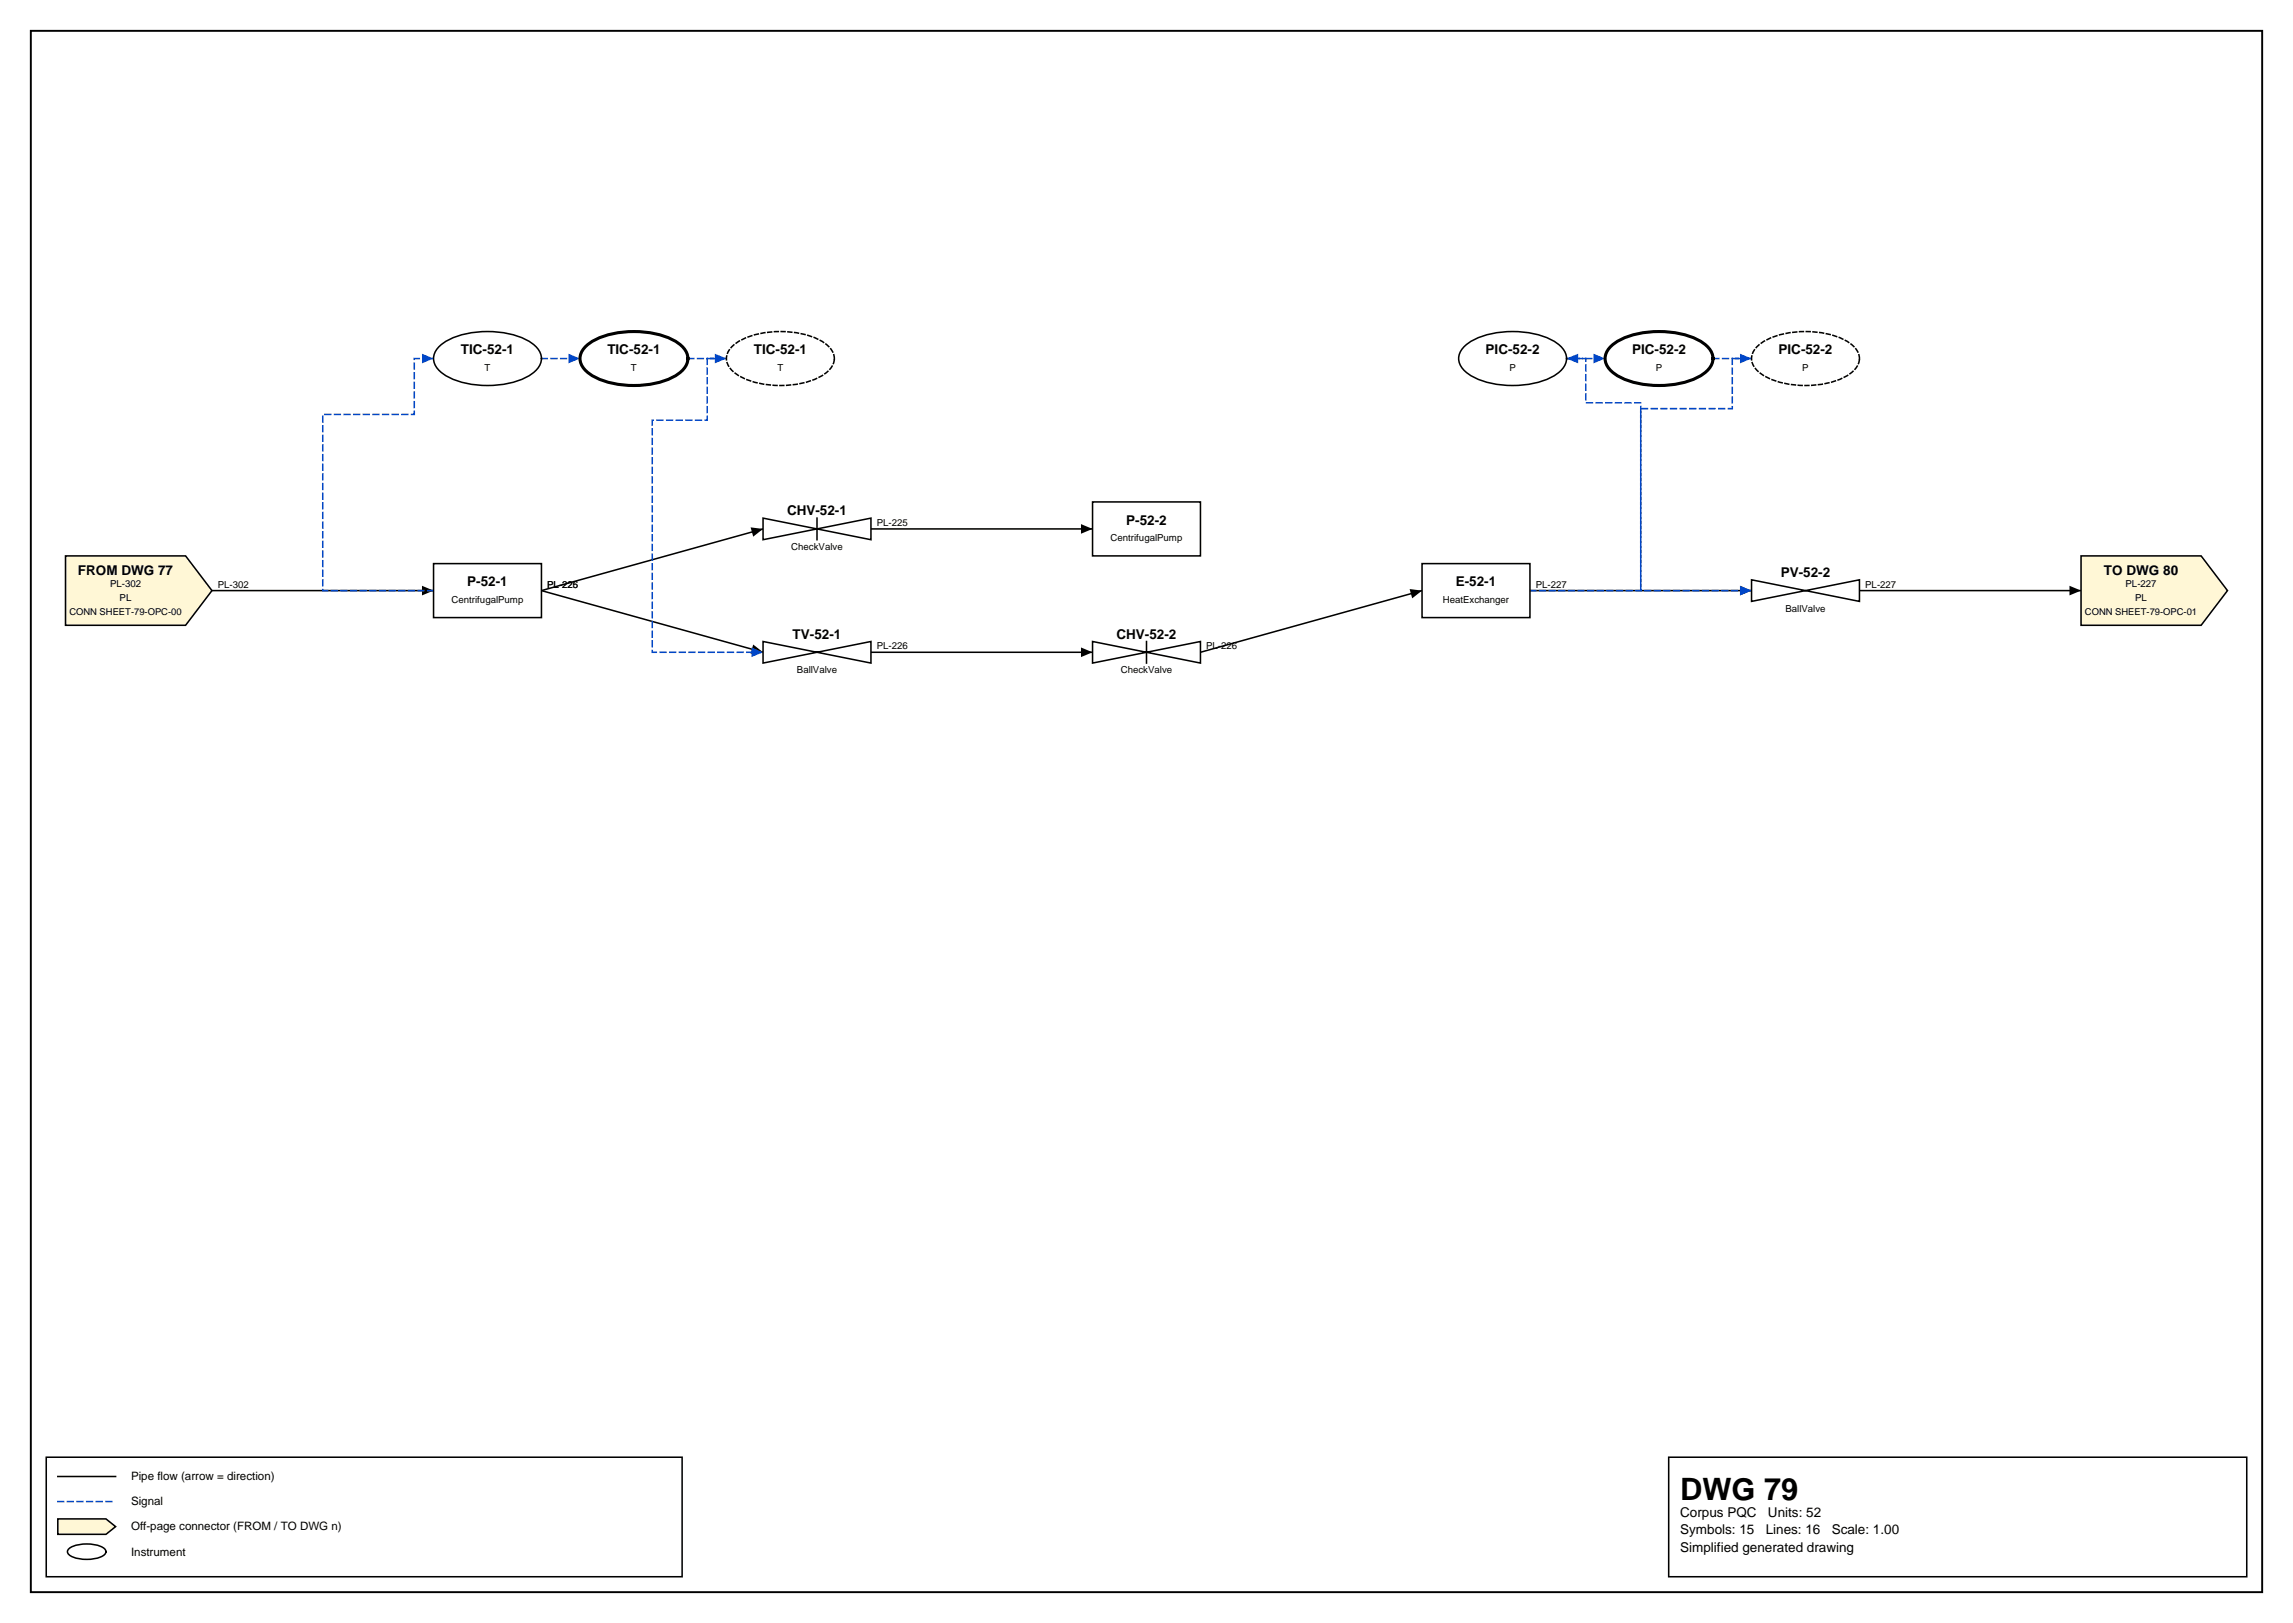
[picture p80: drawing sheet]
<svg xmlns="http://www.w3.org/2000/svg" width="420mm" height="297mm" viewBox="0 0 420 297" stroke-linecap="round" stroke-linejoin="round" font-family="sans-serif">
<defs><g id="words">
<text font-size="5.6" x="307.6" y="274.5">DWG 79</text>
<g font-size="2.5">
<text x="84.4" y="64.8">TIC-52-1</text>
<text x="111.2" y="64.8">TIC-52-1</text>
<text x="138" y="64.8">TIC-52-1</text>
<text x="272" y="64.8">PIC-52-2</text>
<text x="298.8" y="64.8">PIC-52-2</text>
<text x="325.6" y="64.8">PIC-52-2</text>
<text x="144.1" y="94.3">CHV-52-1</text>
<text x="206.2" y="96">P-52-2</text>
<text x="14.3" y="105.1">FROM DWG 77</text>
<text x="85.5" y="107.3">P-52-1</text>
<text x="266.5" y="107.3">E-52-1</text>
<text x="326" y="105.6">PV-52-2</text>
<text x="385.2" y="105.1">TO DWG 80</text>
<text x="145.1" y="116.9">TV-52-1</text>
<text x="204.4" y="116.9">CHV-52-2</text>
<text x="307.6" y="277.6">Corpus PQC</text>
<text x="307.6" y="280.8">Symbols: 15</text>
<text x="323.3" y="280.8">Lines: 16</text>
<text x="323.7" y="277.6">Units: 52</text>
<text x="335.3" y="280.8">Scale: 1.00</text>
<text x="307.6" y="284">Simplified generated drawing</text>
</g>
<g font-size="2.1">
<text x="24" y="270.9">Pipe flow (arrow = direction)</text>
<text x="24" y="275.5">Signal</text>
<text x="24" y="280.1">Off-page connector (FROM / TO DWG n)</text>
<text x="24" y="284.7">Instrument</text>
</g>
<g font-size="1.8">
<text x="88.7" y="67.9">T</text>
<text x="115.5" y="67.9">T</text>
<text x="142.3" y="67.9">T</text>
<text x="276.3" y="67.9">P</text>
<text x="303.2" y="67.9">P</text>
<text x="330" y="67.9">P</text>
<text x="144.9" y="100.6">CheckValve</text>
<text x="160.5" y="96.3">PL-225</text>
<text x="203.3" y="99.1">CentrifugalPump</text>
<text x="20.1" y="107.4">PL-302</text>
<text x="39.9" y="107.6">PL-302</text>
<text x="100.2" y="107.6">PL-226</text>
<text x="104.9" y="107.6">5</text>
<text x="281.2" y="107.6">PL-227</text>
<text x="341.5" y="107.6">PL-227</text>
<text x="389.1" y="107.4">PL-227</text>
<text x="21.9" y="110">PL</text>
<text x="82.7" y="110.4">CentrifugalPump</text>
<text x="264.1" y="110.4">HeatExchanger</text>
<text x="326.9" y="111.9">BallValve</text>
<text x="390.9" y="110">PL</text>
<text x="160.5" y="118.9">PL-226</text>
<text x="220.8" y="118.9">PL-226</text>
<text x="145.9" y="123.2">BallValve</text>
<text x="205.2" y="123.2">CheckValve</text>
</g>
<g font-size="1.7">
<text x="12.7" y="112.5">CONN SHEET-79-OPC-00</text>
<text x="381.7" y="112.5">CONN SHEET-79-OPC-01</text>
</g>
</g></defs>
<path d="M5.6 5.6h408.6v285.8h-408.6z" fill="none" stroke="#000" stroke-width=".35"/>
<path d="M8.5 266.7h116.4v21.9h-116.4zM10.6 270.2h10.6M305.5 266.7h105.8v21.9h-105.8z" fill="none" stroke="#000" stroke-width=".28"/>
<path d="M10.6 274.8h10.6" fill="none" stroke="#0046c8" stroke-width=".28" stroke-dasharray="1.1 .7"/>
<path d="M10.6 278h8.8l1.8 1.4-1.8 1.4h-8.8z" fill="#fff7d6" stroke="#000" stroke-width=".28"/>
<path d="M12.7 283.4a6.7 6.7 0 0 1 6.3 0 .72 .72 0 0 1 0 1.2 6.7 6.7 0 0 1-6.3 0 .72 .72 0 0 1 0-1.2z" fill="none" stroke="#000" stroke-width=".28"/>
<path d="M313.6 65.6h7.1" fill="none" stroke="#0046c8" stroke-width=".28" stroke-dasharray="1.1 .7"/>
<path d="M318.6 64.7l2.1 .9-2.1 .9z" fill="#0046c8"/>
<path d="M38.8 108.1h40.6M260.3 108.1l-40.5 11.3M280.1 108.1h40.6" fill="none" stroke="#000" stroke-width=".28"/>
<path d="M77.3 107.2l2.1 .9-2.1 .9zM258.1 107.8l2.2 .3-1.8 1.4zM318.6 107.2l2.1 .9-2.1 .9z" fill="#000"/>
<path d="M280.1 108.1h20.3v-34.4h-10.1v-8.1h-3.5" fill="none" stroke="#0046c8" stroke-width=".28" stroke-dasharray="1.1 .7"/>
<path d="M286.8 65.6l2.1-.9v1.8z" fill="#0046c8"/>
<path d="M320.7 65.6h-3.6v9.2h-16.7v33.3h20.3" fill="none" stroke="#0046c8" stroke-width=".28" stroke-dasharray="1.1 .7"/>
<path d="M318.6 107.2l2.1 .9-2.1 .9z" fill="#0046c8"/>
<path d="M125.9 65.6h7.1" fill="none" stroke="#0046c8" stroke-width=".28" stroke-dasharray="1.1 .7"/>
<path d="M130.9 64.7l2.1 .9-2.1 .9z" fill="#0046c8"/>
<path d="M99.1 108.1l40.6 11.3M340.4 108.1h40.6" fill="none" stroke="#000" stroke-width=".28"/>
<path d="M137.9 118l1.8 1.4-2.3 .3zM378.9 107.2l2.1 .9-2.1 .9z" fill="#000"/>
<path d="M79.4 108.1h-20.3v-32.3h16.7v-10.2h3.6" fill="none" stroke="#0046c8" stroke-width=".28" stroke-dasharray="1.1 .7"/>
<path d="M77.3 64.7l2.1 .9-2.1 .9z" fill="#0046c8"/>
<path d="M139.7 96.8l-40.6 11.3M159.5 119.4h40.5" fill="none" stroke="#000" stroke-width=".28"/>
<path d="M137.4 96.5l2.3 .3-1.8 1.4zM197.9 118.5l2.1 .9-2.1 .9z" fill="#000"/>
<path d="M133 65.6h-3.5v11.3h-10.1v42.5h20.3" fill="none" stroke="#0046c8" stroke-width=".28" stroke-dasharray="1.1 .7"/>
<path d="M137.6 118.5l2.1 .9-2.1 .9z" fill="#0046c8"/>
<path d="M286.8 65.6h7.1" fill="none" stroke="#0046c8" stroke-width=".28" stroke-dasharray="1.1 .7"/>
<path d="M291.7 64.7l2.2 .9-2.2 .9z" fill="#0046c8"/>
<path d="M99.1 65.6h7.1" fill="none" stroke="#0046c8" stroke-width=".28" stroke-dasharray="1.1 .7"/>
<path d="M104.1 64.7l2.1 .9-2.1 .9z" fill="#0046c8"/>
<path d="M159.5 96.8h40.5" fill="none" stroke="#000" stroke-width=".28"/>
<path d="M197.9 95.9l2.1 .9-2.1 .9z" fill="#000"/>
<path d="M294.8 63.5a12.8 12.8 0 0 1 8.9-2.8 12.8 12.8 0 0 1 9 2.8 2.96 2.96 0 0 1-.7 4.8 15.5 15.5 0 0 1-11.1 2 10.7 10.7 0 0 1-6.1-2.6 2.82 2.82 0 0 1 0-4.2z" fill="#fff" stroke="#000" stroke-width=".56"/>
<path d="M200 114.4h19.8v9.9h-19.8z" fill="#fff"/>
<path d="M200 117.4l19.8 4v-4l-19.8 4z" fill="#fff" stroke="#000" stroke-width=".28"/>
<path d="M209.9 117.4v4" fill="none" stroke="#000" stroke-width=".28"/>
<path d="M12 101.7h22l4.8 6.4-4.8 6.3h-22z" fill="#fff7d6" stroke="#000" stroke-width=".28"/>
<path d="M260.3 103.2h19.8v9.8h-19.8z" fill="#fff" stroke="#000" stroke-width=".28"/>
<path d="M381 101.7h22l4.8 6.4-4.8 6.3h-22z" fill="#fff7d6" stroke="#000" stroke-width=".28"/>
<g fill="#fff" stroke="#000" stroke-width=".28" stroke-dasharray=".7 .5">
<path d="M321.6 63.5a12.8 12.8 0 0 1 9-2.8 12.8 12.8 0 0 1 8.9 2.8 2.96 2.96 0 0 1-.7 4.8 15.5 15.5 0 0 1-11.1 2 10.7 10.7 0 0 1-6.1-2.6 2.82 2.82 0 0 1 0-4.2z"/>
<path d="M133.9 63.5a12.8 12.8 0 0 1 9-2.8 12.8 12.8 0 0 1 8.9 2.8 2.96 2.96 0 0 1-.6 4.8 15.5 15.5 0 0 1-11.2 2 10.7 10.7 0 0 1-6.1-2.6 2.82 2.82 0 0 1 0-4.2z"/>
</g>
<path d="M107.1 63.5a12.8 12.8 0 0 1 9-2.8 12.8 12.8 0 0 1 8.9 2.8 2.96 2.96 0 0 1-.7 4.8 15.5 15.5 0 0 1-11.1 2 10.7 10.7 0 0 1-6.1-2.6 2.82 2.82 0 0 1 0-4.2z" fill="#fff" stroke="#000" stroke-width=".56"/>
<g fill="#fff">
<path d="M320.7 103.2h19.7v9.8h-19.7z"/>
<path d="M139.7 114.4h19.8v9.9h-19.8z"/>
<path d="M139.7 91.9h19.8v9.8h-19.8z"/>
</g>
<g fill="#fff" stroke="#000" stroke-width=".28">
<path d="M320.7 106.1l19.7 4v-4l-19.7 4z"/>
<path d="M200 91.9h19.8v9.8h-19.8z"/>
<path d="M79.4 103.2h19.7v9.8h-19.7z"/>
<path d="M139.7 117.4l19.8 4v-4l-19.8 4z"/>
<path d="M268 63.5a12.8 12.8 0 0 1 8.9-2.8 12.8 12.8 0 0 1 9 2.8 2.96 2.96 0 0 1-.7 4.8 15.5 15.5 0 0 1-11.1 2 10.7 10.7 0 0 1-6.1-2.6 2.82 2.82 0 0 1 0-4.2z"/>
<path d="M80.3 63.5a12.8 12.8 0 0 1 9-2.8 12.8 12.8 0 0 1 8.9 2.8 2.96 2.96 0 0 1-.7 4.8 15.5 15.5 0 0 1-11.1 2 10.7 10.7 0 0 1-6.1-2.6 2.82 2.82 0 0 1 0-4.2z"/>
<path d="M139.7 94.8l19.8 4v-4l-19.8 4z"/>
</g>
<path d="M149.6 94.8v4" fill="none" stroke="#000" stroke-width=".28"/>
<use href="#words"/>
</svg>
